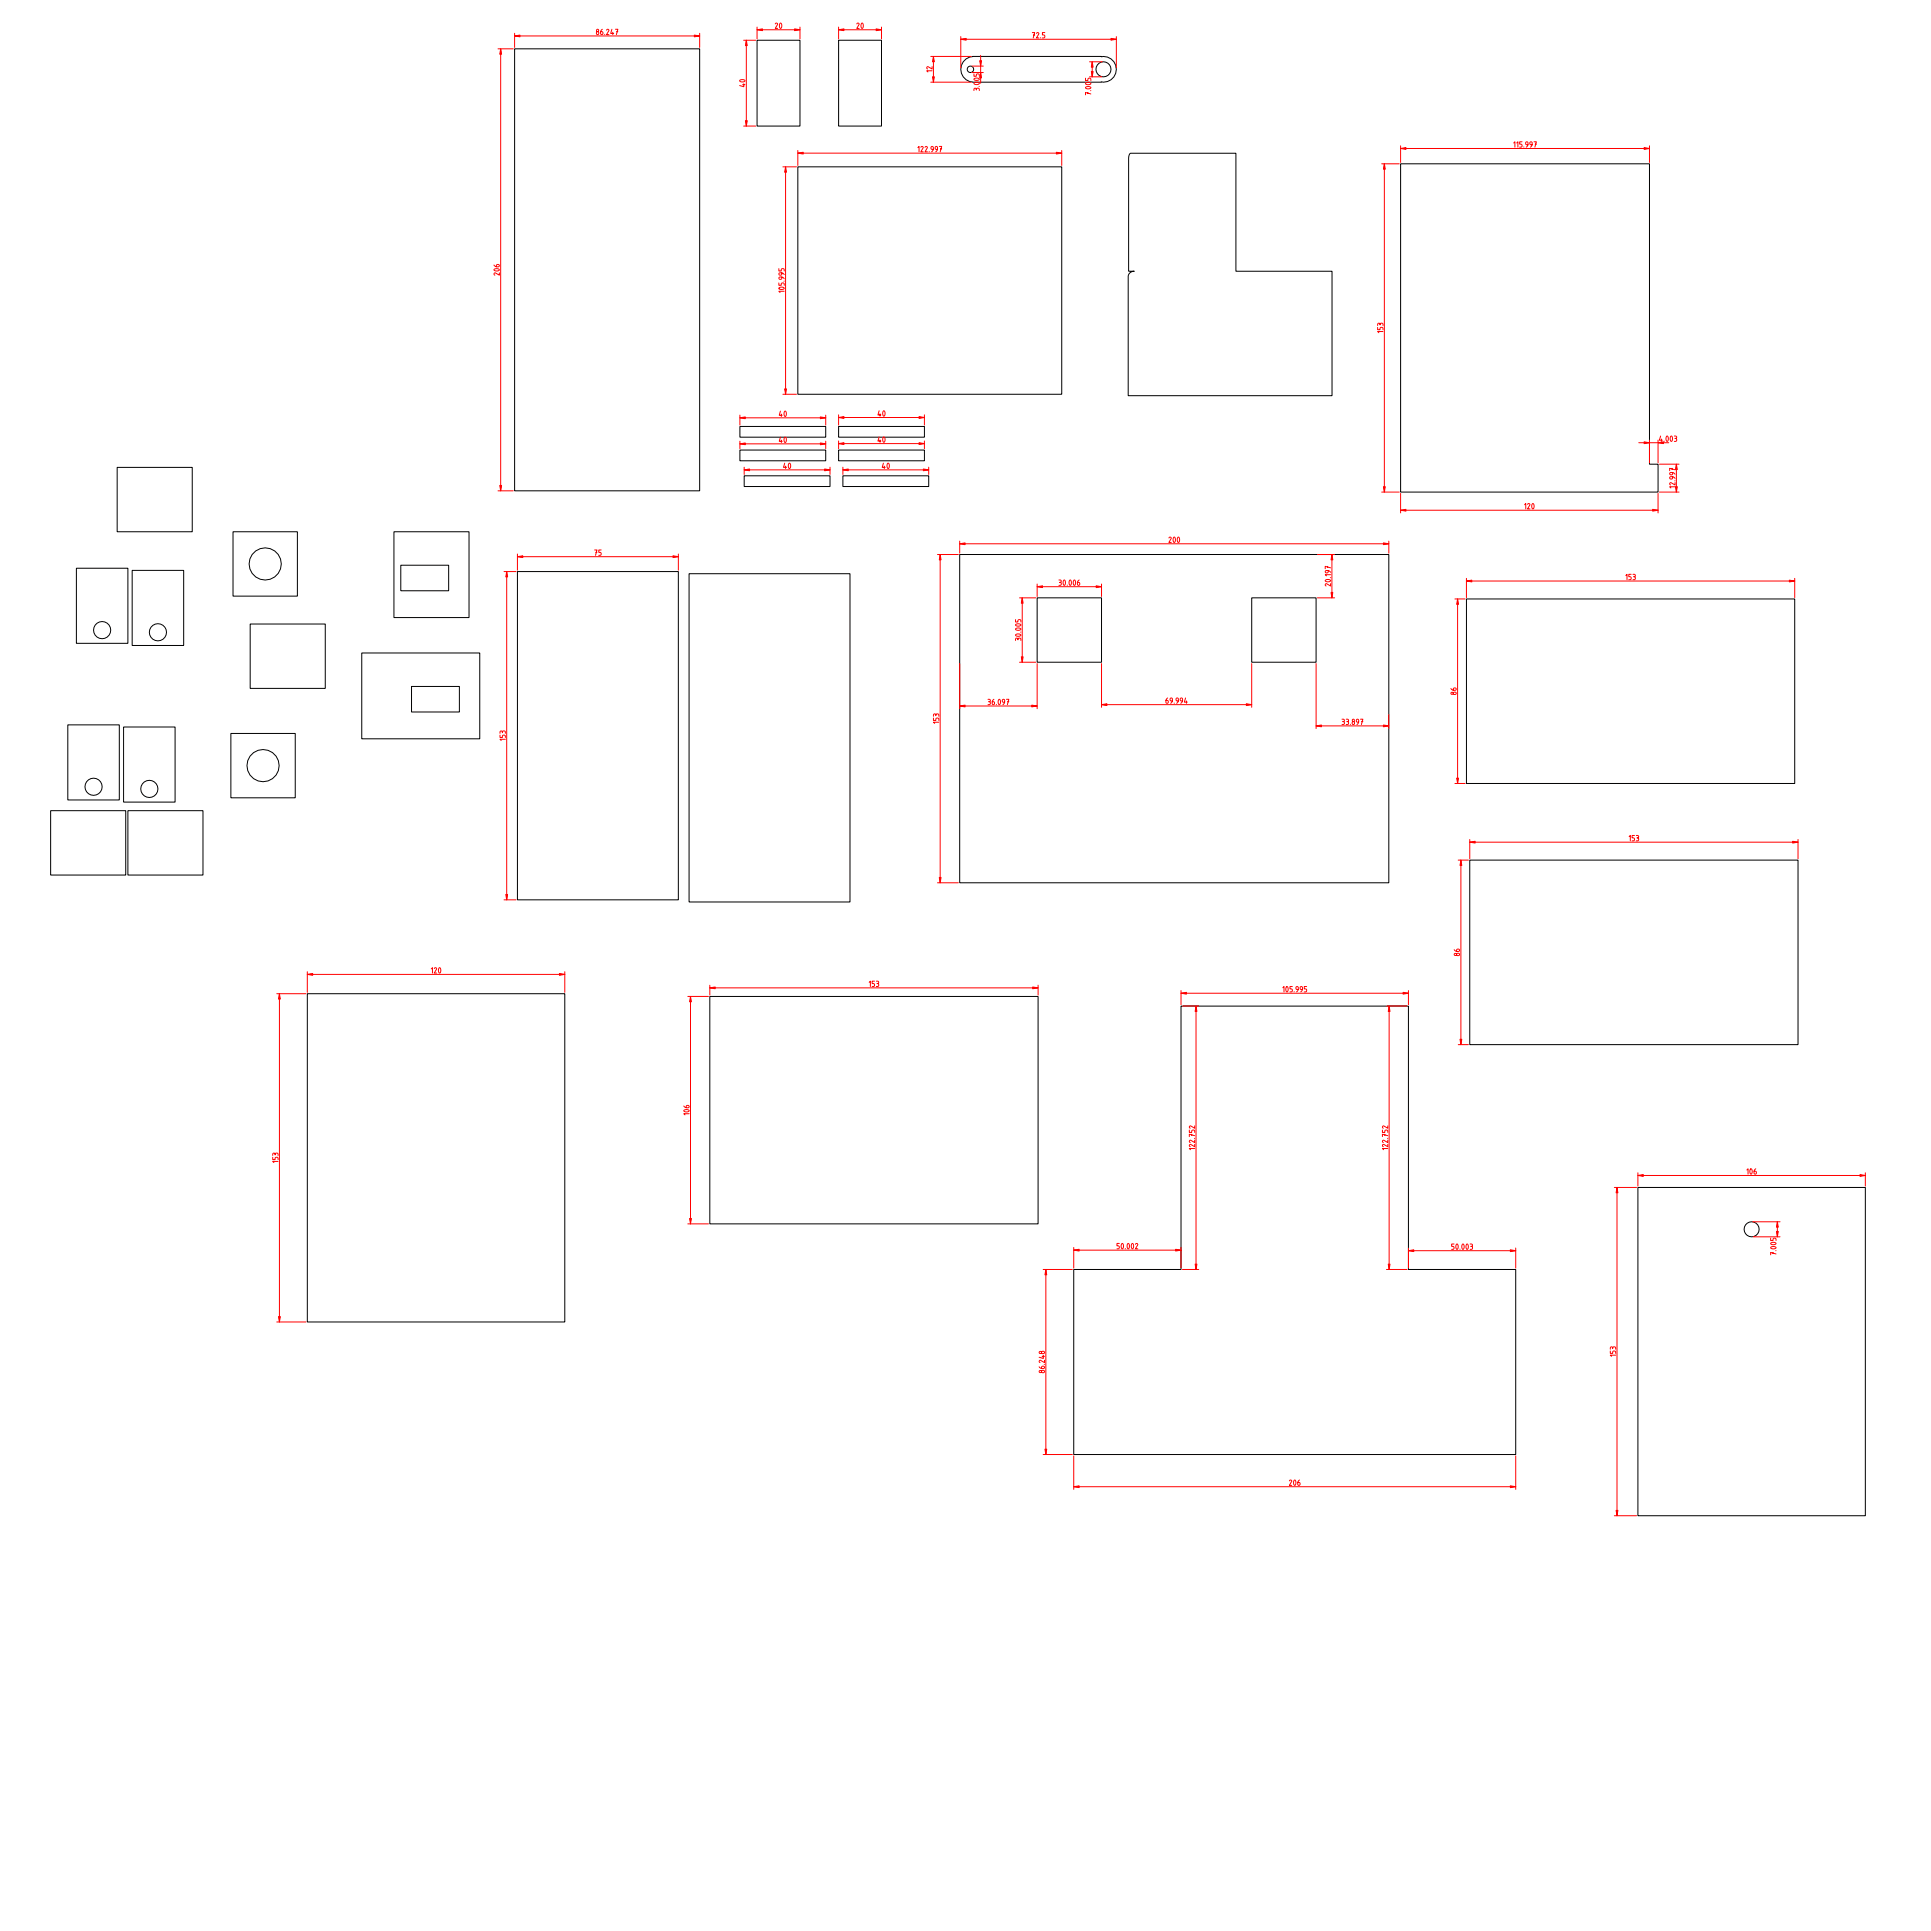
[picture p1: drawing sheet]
<svg xmlns="http://www.w3.org/2000/svg" width="900mm" height="900mm" viewBox="0 0 900 900" stroke-linecap="round" stroke-linejoin="round" font-family="sans-serif">
<g fill="none" stroke="#000" stroke-width=".47">
<path d="M391 19h20v40h-20zM449 29l1-2 3-1h60a6 6 0 0 1 7 6 6 6 0 0 1-7 6h-60a6 6 0 0 1-4-9zM527 72l49-1v55h45v58h-95v-55l1-2 2-1h-3v-52zM653 76h116v140h4v13h-120zM447 258h200v153h-200zM321 267h75v153h-75zM683 279h153v86h-153zM32 338h24v35h-24zM685 401h153v86h-153zM143 463h120v153h-120zM331 464h153v106h-153zM550 469h106v123h50v86h-206v-86h50z"/>
<path d="M763 553h106v153h-106z"/>
</g>
<path d="M322 464v106M319 515l2 1v-1h-1v1M319 517h1l1 1h-1zM321 519h-2v1" fill="none" stroke="#f00" stroke-width=".47"/>
<path d="M322 464v3h-1z" fill="#f00"/>
<path d="M322 464v3h-1z" fill="#f00" stroke="#f00" stroke-width=".47"/>
<path d="M321 568h1v2z" fill="#f00"/>
<path d="M321 568h1v2z" fill="#f00" stroke="#f00" stroke-width=".47"/>
<path d="M600 460v1v1l-1-1zM602 460h-1v1h1v1h-1M609 460h-1v1h1v1h-1M321 464h9M550 463h106M598 460v2M603 462h.1M605 461h-1v-1h1l-1 2M607 461h-1v-1h1l-1 2M321 570h9" fill="none" stroke="#f00" stroke-width=".47"/>
<g fill="none" stroke="#000" stroke-width=".47">
<path d="M353 19h20v40h-20zM241 266h75v153h-75zM483 279h30v30h-30z"/>
<circle cx="452" cy="32" r="1.5"/>
</g>
<path d="M550 463l3-1v1z" fill="#f00"/>
<path d="M550 463l3-1v1z" fill="#f00" stroke="#f00" stroke-width=".47"/>
<path d="M654 462l2 1h-2z" fill="#f00"/>
<path d="M654 462l2 1h-2z" fill="#f00" stroke="#f00" stroke-width=".47"/>
<path d="M143 454h120M201 452l1-1v2M202 451h1v1l-1 1h1M205 451v1v1h-1zM550 462v6M656 462v6" fill="none" stroke="#f00" stroke-width=".47"/>
<path d="M143 454h3v1z" fill="#f00"/>
<path d="M143 454h3v1z" fill="#f00" stroke="#f00" stroke-width=".47"/>
<path d="M261 454h2l-2 1z" fill="#f00"/>
<path d="M261 454h2l-2 1z" fill="#f00" stroke="#f00" stroke-width=".47"/>
<path d="M645 76v153M642 153v1h1l1-1 1 1M642 152l1-1h1l1 1M643 151h.1M645 155h-3h1M143 453v9M263 453v9" fill="none" stroke="#f00" stroke-width=".47"/>
<path d="M58 339h24v35h-24z" fill="none" stroke="#000" stroke-width=".47"/>
<path d="M645 76l1 3h-1z" fill="#f00"/>
<path d="M645 76l1 3h-1z" fill="#f00" stroke="#f00" stroke-width=".47"/>
<path d="M645 227h1l-1 2z" fill="#f00"/>
<path d="M645 227h1l-1 2z" fill="#f00" stroke="#f00" stroke-width=".47"/>
<path d="M644 76h8M644 229h8M683 271h153M758 268v2M760 268h-1v1h1v1h-1M761 268h1v1v1h-1M761 269h1" fill="none" stroke="#f00" stroke-width=".47"/>
<path d="M683 271l3-1v1z" fill="#f00"/>
<path d="M683 271l3-1v1z" fill="#f00" stroke="#f00" stroke-width=".47"/>
<path d="M834 270l2 1h-2z" fill="#f00"/>
<path d="M834 270l2 1h-2z" fill="#f00" stroke="#f00" stroke-width=".47"/>
<path d="M683 270v9M836 270v9M685 392h153M759 390l1-1v3M762 389h-1v1l1 1v1h-1M763 389l1 1h-1l1 2h-1M763 390h.1" fill="none" stroke="#f00" stroke-width=".47"/>
<path d="M685 392h2v1z" fill="#f00"/>
<path d="M685 392h2v1z" fill="#f00" stroke="#f00" stroke-width=".47"/>
<path d="M835 392h3l-3 1z" fill="#f00"/>
<path d="M835 392h3l-3 1z" fill="#f00" stroke="#f00" stroke-width=".47"/>
<path d="M685 391v9M838 391v9M405 458l1-1v3M408 457h-2v1l2 1-1 1h-1M408 457l2 1h-1v1l-1 1M409 458h.1M331 460h153" fill="none" stroke="#f00" stroke-width=".47"/>
<circle cx="816" cy="573" r="4" fill="none" stroke="#000" stroke-width=".47"/>
<path d="M331 460h2v1z" fill="#f00"/>
<path d="M331 460h2v1z" fill="#f00" stroke="#f00" stroke-width=".47"/>
<path d="M481 460h3l-3 1z" fill="#f00"/>
<path d="M481 460h3l-3 1z" fill="#f00" stroke="#f00" stroke-width=".47"/>
<path d="M241 259h75M277 256h1v3M278 257h.1M280 256h-1v1l1 1v1h-1M331 459v5M484 459v5" fill="none" stroke="#f00" stroke-width=".47"/>
<g fill="none" stroke="#000" stroke-width=".47">
<path d="M372 78h123v106h-123z"/>
<circle cx="514" cy="32" r="4"/>
</g>
<path d="M241 259h3v1z" fill="#f00"/>
<path d="M241 259h3v1z" fill="#f00" stroke="#f00" stroke-width=".47"/>
<path d="M314 259h2l-2 1z" fill="#f00"/>
<path d="M314 259h2l-2 1z" fill="#f00" stroke="#f00" stroke-width=".47"/>
<path d="M241 258v8M316 258v8M678 580h-1v1h1l-1 1M679 580l1 1-1 1v-1zM682 580v1v1l-1-1zM684 580v1v1l-1-1zM685 580h1v1v1h-1M656 583h50M680 582h.1M685 581h1" fill="none" stroke="#f00" stroke-width=".47"/>
<path d="M583 279h30v30h-30z" fill="none" stroke="#000" stroke-width=".47"/>
<path d="M656 583l3-1v1z" fill="#f00"/>
<path d="M656 583l3-1v1z" fill="#f00" stroke="#f00" stroke-width=".47"/>
<path d="M704 582l2 1h-2z" fill="#f00"/>
<path d="M704 582l2 1h-2z" fill="#f00" stroke="#f00" stroke-width=".47"/>
<path d="M130 463v153M127 539v1h1l1-1 1 1M127 538l1-1v1l1-1 1 1M128 538h.1M130 541h-3l1 1M656 582v9M706 582v9" fill="none" stroke="#f00" stroke-width=".47"/>
<path d="M130 463l1 3h-1z" fill="#f00"/>
<path d="M130 463l1 3h-1z" fill="#f00" stroke="#f00" stroke-width=".47"/>
<path d="M130 614h1l-1 2z" fill="#f00"/>
<path d="M130 614h1l-1 2z" fill="#f00" stroke="#f00" stroke-width=".47"/>
<path d="M653 69h116M705 67l1-1v3M707 67v-1v3M709 66h-1v1l1 1-1 1M710 68v1M712 67h-1v-1l1 1-1 2M714 67h-1v-1l1 1-1 2M715 66h1l-1 3M715 67h1M129 463h14M129 616h14" fill="none" stroke="#f00" stroke-width=".47"/>
<path d="M184 248h35v40h-35z" fill="none" stroke="#000" stroke-width=".47"/>
<path d="M653 69h2v1z" fill="#f00"/>
<path d="M653 69h2v1z" fill="#f00" stroke="#f00" stroke-width=".47"/>
<path d="M766 69h3l-3 1z" fill="#f00"/>
<path d="M766 69h3l-3 1z" fill="#f00" stroke="#f00" stroke-width=".47"/>
<g fill="none" stroke="#f00" stroke-width=".47">
<path d="M653 68v8M769 68v8M679 279v86M676 321l2 1 1-1h-1l-1 1"/>
<circle cx="677" cy="323" r=".5"/>
<circle cx="678" cy="323" r=".6"/>
</g>
<path d="M679 279l1 3h-1z" fill="#f00"/>
<path d="M679 279l1 3h-1z" fill="#f00" stroke="#f00" stroke-width=".47"/>
<path d="M679 363h1l-1 2z" fill="#f00"/>
<path d="M679 363h1l-1 2z" fill="#f00" stroke="#f00" stroke-width=".47"/>
<g fill="none" stroke="#f00" stroke-width=".47">
<path d="M678 279h5M678 365h5M681 401v86M678 443h2l-1-1v1"/>
<circle cx="678" cy="445" r=".5"/>
<circle cx="680" cy="445" r=".6"/>
</g>
<path d="M681 401v2h-1z" fill="#f00"/>
<path d="M681 401v2h-1z" fill="#f00" stroke="#f00" stroke-width=".47"/>
<path d="M680 484h1v3z" fill="#f00"/>
<path d="M680 484h1v3z" fill="#f00" stroke="#f00" stroke-width=".47"/>
<path d="M680 401h4M680 487h4M763 548h106M814 545h1v2M816 545l1 1-1 1v-1zM818 545l-1 2h1v-1h-1" fill="none" stroke="#f00" stroke-width=".47"/>
<path d="M763 548l3-1v1z" fill="#f00"/>
<path d="M763 548l3-1v1z" fill="#f00" stroke="#f00" stroke-width=".47"/>
<path d="M867 547l2 1h-2z" fill="#f00"/>
<path d="M867 547l2 1h-2z" fill="#f00" stroke="#f00" stroke-width=".47"/>
<path d="M453 31h5M453 34h5M454 34v2h1l1-2v1v1M454 39l1-1 1 1h-1zM454 37l1-1 1 1h-1zM457 26v13M454 42v-1l1 1 1-1v1M455 42h.1M456 40h.1M763 547v6M869 547v6" fill="none" stroke="#f00" stroke-width=".47"/>
<path d="M345 210h40v5h-40z" fill="none" stroke="#000" stroke-width=".47"/>
<path d="M457 28v3z" fill="#f00"/>
<path d="M457 28v3z" fill="#f00" stroke="#f00" stroke-width=".47"/>
<path d="M457 34v2z" fill="#f00"/>
<path d="M457 34v2z" fill="#f00" stroke="#f00" stroke-width=".47"/>
<path d="M236 266v153M233 343v1h1l1-1 1 1M233 342l1-1h1l1 1M234 341h.1M236 345h-3h1" fill="none" stroke="#f00" stroke-width=".47"/>
<path d="M236 266l1 3h-1z" fill="#f00"/>
<path d="M236 266l1 3h-1z" fill="#f00" stroke="#f00" stroke-width=".47"/>
<path d="M236 417h1l-1 2z" fill="#f00"/>
<path d="M236 417h1l-1 2z" fill="#f00" stroke="#f00" stroke-width=".47"/>
<path d="M235 266h6M483 273h30M493 270l2 1h-1l1 2h-2M494 271h.1M496 270l1 1-1 2-1-1zM497 273h.1M499 270v1v2l-1-1zM501 270v1v2l-1-1zM503 270l-1 2 1 1v-1l-1-1M235 419h6" fill="none" stroke="#f00" stroke-width=".47"/>
<path d="M483 273h3v1z" fill="#f00"/>
<path d="M483 273h3v1z" fill="#f00" stroke="#f00" stroke-width=".47"/>
<path d="M511 273h2l-2 1z" fill="#f00"/>
<path d="M511 273h2l-2 1z" fill="#f00" stroke="#f00" stroke-width=".47"/>
<path d="M483 272v6M513 272v6M522 580h-1v1h1l-1 1M523 580h1l-1 2v-1zM526 580v2l-1-1zM528 580v2l-1-1zM529 580h1l-1 2h1M500 583h50M524 582h.1" fill="none" stroke="#f00" stroke-width=".47"/>
<path d="M548 582l2 1h-2z" fill="#f00"/>
<path d="M548 582l2 1h-2z" fill="#f00" stroke="#f00" stroke-width=".47"/>
<path d="M500 583l3-1v1z" fill="#f00"/>
<path d="M500 583l3-1v1z" fill="#f00" stroke="#f00" stroke-width=".47"/>
<path d="M764 206h14M774 203l-1 2h2M774 205v1M776 206h.1M777 203l1 1-1 2-1-1zM779 203v1v2l-1-1zM780 203l1 1v1l-1 1M781 204h.1M500 581v10M550 581v10" fill="none" stroke="#f00" stroke-width=".47"/>
<path d="M36 265h24v35h-24z" fill="none" stroke="#000" stroke-width=".47"/>
<path d="M766 206h3l-3 1z" fill="#f00"/>
<path d="M766 206h3l-3 1z" fill="#f00" stroke="#f00" stroke-width=".47"/>
<path d="M773 206h2v1z" fill="#f00"/>
<path d="M773 206h2v1z" fill="#f00" stroke="#f00" stroke-width=".47"/>
<path d="M769 205v11M773 205v11M754 553v153M750 630v1h2v-1h1v1M750 629l1-1h1h1v1M752 628v1M753 632h-3h1" fill="none" stroke="#f00" stroke-width=".47"/>
<path d="M754 553v3h-1z" fill="#f00"/>
<path d="M754 553v3h-1z" fill="#f00" stroke="#f00" stroke-width=".47"/>
<path d="M753 704h1v2z" fill="#f00"/>
<path d="M753 704h1v2z" fill="#f00" stroke="#f00" stroke-width=".47"/>
<path d="M506 36v2h1l1-2v1v1M506 39l1-1 1 1h-1zM508 29h6M508 36h6M509 29v7M506 41l1-1 1 1h-1zM507 43v1M508 42h.1M508 44l-2-1v1M752 553h11M752 706h11" fill="none" stroke="#f00" stroke-width=".47"/>
<path d="M347 222h40v5h-40z" fill="none" stroke="#000" stroke-width=".47"/>
<path d="M509 29v2z" fill="#f00"/>
<path d="M509 29v2z" fill="#f00" stroke="#f00" stroke-width=".47"/>
<path d="M509 33v3z" fill="#f00"/>
<path d="M509 33v3z" fill="#f00" stroke="#f00" stroke-width=".47"/>
<path d="M513 328h70M544 325l-1 2 1 1v-1l-1-1M546 327l-1-1 1-1v1v2M547 328h.1M549 327l-1-1v-1l1 1-1 2M551 327l-1-1v-1l1 1-1 2M553 325l-1 2h1M553 327v1" fill="none" stroke="#f00" stroke-width=".47"/>
<path d="M513 328h3v1z" fill="#f00"/>
<path d="M513 328h3v1z" fill="#f00" stroke="#f00" stroke-width=".47"/>
<path d="M581 328h2l-2 1z" fill="#f00"/>
<path d="M581 328h2l-2 1z" fill="#f00" stroke="#f00" stroke-width=".47"/>
<path d="M513 309v21M583 309v21M500 693h206M601 690h1l-1 2h1M603 690l1 1-1 1v-1zM606 690l-1 2h1v-1h-1" fill="none" stroke="#f00" stroke-width=".47"/>
<path d="M500 693l3-1v1z" fill="#f00"/>
<path d="M500 693l3-1v1z" fill="#f00" stroke="#f00" stroke-width=".47"/>
<path d="M704 692l2 1h-2z" fill="#f00"/>
<path d="M704 692l2 1h-2z" fill="#f00" stroke="#f00" stroke-width=".47"/>
<path d="M653 238h120M711 235v2M712 235h1l-1 2h1M714 235l1 1-1 1v-1zM500 679v15M706 679v15" fill="none" stroke="#f00" stroke-width=".47"/>
<path d="M62 266h24v35h-24z" fill="none" stroke="#000" stroke-width=".47"/>
<path d="M770 237l3 1h-3z" fill="#f00"/>
<path d="M770 237l3 1h-3z" fill="#f00" stroke="#f00" stroke-width=".47"/>
<path d="M653 238l2-1v1z" fill="#f00"/>
<path d="M653 238l2-1v1z" fill="#f00" stroke="#f00" stroke-width=".47"/>
<path d="M653 230v9M773 230v9M825 577v1h1l1-1h1v1M825 579h2l1 1h-2zM828 569v7M825 581h2l1 1h-2zM826 584h.1M828 583h.1M828 584h-3v1" fill="none" stroke="#f00" stroke-width=".47"/>
<path d="M828 569l1 3h-1z" fill="#f00"/>
<path d="M828 569l1 3h-1z" fill="#f00" stroke="#f00" stroke-width=".47"/>
<path d="M828 574h1l-1 2z" fill="#f00"/>
<path d="M828 574h1l-1 2z" fill="#f00" stroke="#f00" stroke-width=".47"/>
<path d="M434 26h19M434 38h19M434 33h-2v1M434 31v1l-2-1v1M435 26v12M817 569h13M817 576h13" fill="none" stroke="#f00" stroke-width=".47"/>
<path d="M345 199h40v5h-40z" fill="none" stroke="#000" stroke-width=".47"/>
<path d="M435 26v3z" fill="#f00"/>
<path d="M435 26v3z" fill="#f00" stroke="#f00" stroke-width=".47"/>
<path d="M435 36v2z" fill="#f00"/>
<path d="M435 36v2z" fill="#f00" stroke="#f00" stroke-width=".47"/>
<path d="M447 329h36M460 326h2l-1 1v1h-1M461 327h.1M463 326l-1 2h1v-1h-1M464 328h.1M466 326v1v1h-1zM468 327h-1v-1h1l-1 2M469 326h1l-1 2M470 327h.1" fill="none" stroke="#f00" stroke-width=".47"/>
<path d="M481 329h2h-2z" fill="#f00"/>
<path d="M481 329h2h-2z" fill="#f00" stroke="#f00" stroke-width=".47"/>
<path d="M447 329h3z" fill="#f00"/>
<path d="M447 329h3z" fill="#f00" stroke="#f00" stroke-width=".47"/>
<path d="M447 309v21M483 309v21M557 469v123M554 527v1h1l1-1h1v1M555 529h.1M557 531h.1M557 535h-3l1 1M557 533v1l-2-1-1 1h1M557 531v1l-2-1-1 1h1M557 529h-3v1M557 525v1l-2-1h-1l1 1" fill="none" stroke="#f00" stroke-width=".47"/>
<path d="M557 469l1 2h-1z" fill="#f00"/>
<path d="M557 469l1 2h-1z" fill="#f00" stroke="#f00" stroke-width=".47"/>
<path d="M557 589h1l-1 3z" fill="#f00"/>
<path d="M557 589h1l-1 3z" fill="#f00" stroke="#f00" stroke-width=".47"/>
<path d="M779 218v1M781 219l-3-1v1M781 216v13M780 222l-1 1h-1l1-1 2 1M780 220l-1 1h-1l1-1 2 1M781 224h.1M781 227h-3h1M781 225v1l-2-1h-1l1 1M551 469h8M551 592h8" fill="none" stroke="#f00" stroke-width=".47"/>
<path d="M117 291h35v30h-35z" fill="none" stroke="#000" stroke-width=".47"/>
<path d="M781 216l1 3h-1z" fill="#f00"/>
<path d="M781 216l1 3h-1z" fill="#f00" stroke="#f00" stroke-width=".47"/>
<path d="M781 227h1l-1 2z" fill="#f00"/>
<path d="M781 227h1l-1 2z" fill="#f00" stroke="#f00" stroke-width=".47"/>
<path d="M448 18h72M481 15h1v3M482 16h.1M483 16l1-1v1l-1 2h1M485 18h.1M487 15h-1v1l1 1v1h-1M773 216h10M773 229h10" fill="none" stroke="#f00" stroke-width=".47"/>
<path d="M393 222h40v5h-40z" fill="none" stroke="#000" stroke-width=".47"/>
<path d="M518 18h2l-2 1z" fill="#f00"/>
<path d="M518 18h2l-2 1z" fill="#f00" stroke="#f00" stroke-width=".47"/>
<path d="M448 18h2v1z" fill="#f00"/>
<path d="M448 18h2v1z" fill="#f00" stroke="#f00" stroke-width=".47"/>
<g fill="none" stroke="#f00" stroke-width=".47">
<path d="M448 17v15M520 17v15M613 338h34M625 335l2 1h-1v1l-1 1M626 336h.1M627 335l1 1v1l-1 1M628 336h.1M629 338h.1M633 337l-1-1v-1l1 1-1 2M634 335h1l-1 3M635 336h.1"/>
<circle cx="631" cy="336" r=".5"/>
<circle cx="631" cy="337" r=".6"/>
</g>
<path d="M613 338h3v1z" fill="#f00"/>
<path d="M613 338h3v1z" fill="#f00" stroke="#f00" stroke-width=".47"/>
<path d="M645 338h2l-2 1z" fill="#f00"/>
<path d="M645 338h2l-2 1z" fill="#f00" stroke="#f00" stroke-width=".47"/>
<g fill="none" stroke="#f00" stroke-width=".47">
<path d="M613 309v31M647 333v7M487 592v86M484 637l2 1 1-1h-1l-1 1M486 632h1M486 632v1h-2M487 636h.1M487 634v1l-2-1h-1l1 1"/>
<circle cx="485" cy="639" r=".5"/>
<circle cx="485" cy="630" r=".5"/>
<circle cx="486" cy="639" r=".6"/>
<circle cx="486" cy="630" r=".6"/>
</g>
<path d="M487 592l1 2h-1z" fill="#f00"/>
<path d="M487 592l1 2h-1z" fill="#f00" stroke="#f00" stroke-width=".47"/>
<path d="M487 675h1l-1 3z" fill="#f00"/>
<path d="M487 675h1l-1 3z" fill="#f00" stroke="#f00" stroke-width=".47"/>
<path d="M447 253h200M545 251v-1l1 1-1 2h1M547 250l1 1-1 2v-1zM549 250l1 1-1 2v-1zM486 592h14M486 678h14" fill="none" stroke="#f00" stroke-width=".47"/>
<path d="M391 210h40v5h-40zM169 304h55v40h-55z" fill="none" stroke="#000" stroke-width=".47"/>
<path d="M447 253h3v1z" fill="#f00"/>
<path d="M447 253h3v1z" fill="#f00" stroke="#f00" stroke-width=".47"/>
<path d="M645 253h2l-2 1z" fill="#f00"/>
<path d="M645 253h2l-2 1z" fill="#f00" stroke="#f00" stroke-width=".47"/>
<path d="M447 252v6M647 252v6M647 469v123M644 527v1h1l1-1h1v1M645 529h.1M647 531h.1M647 535h-3l1 1M647 533v1l-2-1-1 1h1M647 531v1l-2-1-1 1h1M647 529h-3v1M647 525v1l-2-1h-1l1 1" fill="none" stroke="#f00" stroke-width=".47"/>
<path d="M647 469l1 2h-1z" fill="#f00"/>
<path d="M647 469l1 2h-1z" fill="#f00" stroke="#f00" stroke-width=".47"/>
<path d="M647 589h1l-1 3z" fill="#f00"/>
<path d="M647 589h1l-1 3z" fill="#f00" stroke="#f00" stroke-width=".47"/>
<path d="M476 279v30M473 298l1-1v1l1-1 1 1M473 289v1h1l1-1h1v1M473 296l2-1 1 1-2 1zM473 293h2h1l-2 1zM473 291h2h1l-2 1zM474 298h.1M476 295h.1M646 469h10M646 592h10" fill="none" stroke="#f00" stroke-width=".47"/>
<path d="M391 199h40v5h-40zM108 342h30v30h-30z" fill="none" stroke="#000" stroke-width=".47"/>
<path d="M476 279l1 2h-1z" fill="#f00"/>
<path d="M476 279l1 2h-1z" fill="#f00" stroke="#f00" stroke-width=".47"/>
<path d="M476 306h1l-1 3z" fill="#f00"/>
<path d="M476 306h1l-1 3z" fill="#f00" stroke="#f00" stroke-width=".47"/>
<path d="M438 258v153M475 279h8M475 309h8M435 335v1h1l1-1 1 1M435 334l1-1h1l1 1M436 333v1M438 337h-3h1" fill="none" stroke="#f00" stroke-width=".47"/>
<path d="M240 23h86v206h-86zM55 218h35v30h-35z" fill="none" stroke="#000" stroke-width=".47"/>
<path d="M438 258l1 3h-1z" fill="#f00"/>
<path d="M438 258l1 3h-1z" fill="#f00" stroke="#f00" stroke-width=".47"/>
<path d="M438 409h1l-1 2z" fill="#f00"/>
<path d="M438 409h1l-1 2z" fill="#f00" stroke="#f00" stroke-width=".47"/>
<g fill="none" stroke="#f00" stroke-width=".47">
<path d="M240 17h86M281 14l-1 2h1v-1h-1M282 16h.1M283 14h1l-1 2h1M285 14v2h1M286 15v1M287 14h1l-1 2M287 15h1M437 258h10M437 411h10"/>
<circle cx="279" cy="14" r=".5"/>
<circle cx="279" cy="15" r=".6"/>
</g>
<path d="M109 248h30v30h-30z" fill="none" stroke="#000" stroke-width=".47"/>
<path d="M240 17l2-1v1z" fill="#f00"/>
<path d="M240 17l2-1v1z" fill="#f00" stroke="#f00" stroke-width=".47"/>
<path d="M324 16l2 1h-2z" fill="#f00"/>
<path d="M324 16l2 1h-2z" fill="#f00" stroke="#f00" stroke-width=".47"/>
<path d="M240 16v6M326 16v6M621 258v21M618 270h1l1 1h-1zM619 264v1M619 266v1h-1v-1l2 1M620 269h.1M620 272v1l-2-1v1M620 268h-2M620 265l-2-1v1" fill="none" stroke="#f00" stroke-width=".47"/>
<path d="M621 258v3h-1z" fill="#f00"/>
<path d="M621 258v3h-1z" fill="#f00" stroke="#f00" stroke-width=".47"/>
<path d="M620 276h1v3z" fill="#f00"/>
<path d="M620 276h1v3z" fill="#f00" stroke="#f00" stroke-width=".47"/>
<path d="M353 14h20M361 11h1l-1 2h1M364 11v1v1l-1-1zM614 258h8M614 279h8" fill="none" stroke="#f00" stroke-width=".47"/>
<path d="M60 378h35v30h-35z" fill="none" stroke="#000" stroke-width=".47"/>
<path d="M353 14l2-1v1z" fill="#f00"/>
<path d="M353 14l2-1v1z" fill="#f00" stroke="#f00" stroke-width=".47"/>
<path d="M370 13l3 1h-3z" fill="#f00"/>
<path d="M370 13l3 1h-3z" fill="#f00" stroke="#f00" stroke-width=".47"/>
<path d="M353 13v5M373 13v5M391 14h20M399 11h1l-1 2h1M402 11v1v1l-1-1z" fill="none" stroke="#f00" stroke-width=".47"/>
<path d="M24 378h35v30h-35z" fill="none" stroke="#000" stroke-width=".47"/>
<path d="M391 14l2-1v1z" fill="#f00"/>
<path d="M391 14l2-1v1z" fill="#f00" stroke="#f00" stroke-width=".47"/>
<path d="M408 13l3 1h-3z" fill="#f00"/>
<path d="M408 13l3 1h-3z" fill="#f00" stroke="#f00" stroke-width=".47"/>
<path d="M391 13v5M411 13v5M372 71h123M428 69v-1v3M429 69l1-1v1l-1 2h1M431 69l1-1v1l-1 2h1M433 71h.1M435 70l-1-1v-1l1 1-1 2M437 70l-1-1v-1l1 1-1 2M438 68h1l-1 3M438 69h1" fill="none" stroke="#f00" stroke-width=".47"/>
<circle cx="48" cy="294" r="4" fill="none" stroke="#000" stroke-width=".47"/>
<path d="M372 71h2v1z" fill="#f00"/>
<path d="M372 71h2v1z" fill="#f00" stroke="#f00" stroke-width=".47"/>
<path d="M492 71h3l-3 1z" fill="#f00"/>
<path d="M492 71h3l-3 1z" fill="#f00" stroke="#f00" stroke-width=".47"/>
<path d="M372 70v7M495 70v7M345 195h40M364 192l-1 2h2M364 193v1M366 192v2l-1-1z" fill="none" stroke="#f00" stroke-width=".47"/>
<circle cx="74" cy="295" r="4" fill="none" stroke="#000" stroke-width=".47"/>
<path d="M345 195l2-1v1z" fill="#f00"/>
<path d="M345 195l2-1v1z" fill="#f00" stroke="#f00" stroke-width=".47"/>
<path d="M382 194l3 1h-3z" fill="#f00"/>
<path d="M382 194l3 1h-3z" fill="#f00" stroke="#f00" stroke-width=".47"/>
<path d="M345 193v5M385 193v5M391 195h40M410 191l-1 2h2M410 193v1M412 192v2l-1-1z" fill="none" stroke="#f00" stroke-width=".47"/>
<circle cx="44" cy="367" r="4" fill="none" stroke="#000" stroke-width=".47"/>
<path d="M391 195l2-1v1z" fill="#f00"/>
<path d="M391 195l2-1v1z" fill="#f00" stroke="#f00" stroke-width=".47"/>
<path d="M428 194l3 1h-3z" fill="#f00"/>
<path d="M428 194l3 1h-3z" fill="#f00" stroke="#f00" stroke-width=".47"/>
<path d="M391 193v5M431 193v5M391 207h40M410 204l-1 2h2M410 205v1M412 204v1v1l-1-1z" fill="none" stroke="#f00" stroke-width=".47"/>
<circle cx="70" cy="368" r="4" fill="none" stroke="#000" stroke-width=".47"/>
<path d="M391 207l2-1v1z" fill="#f00"/>
<path d="M391 207l2-1v1z" fill="#f00" stroke="#f00" stroke-width=".47"/>
<path d="M428 206l3 1h-3z" fill="#f00"/>
<path d="M428 206l3 1h-3z" fill="#f00" stroke="#f00" stroke-width=".47"/>
<path d="M345 207h40M364 204l-1 2h2M364 205v1M366 204v1v1l-1-1zM391 205v4M431 205v4" fill="none" stroke="#f00" stroke-width=".47"/>
<circle cx="123" cy="357" r="8" fill="none" stroke="#000" stroke-width=".47"/>
<path d="M382 206l3 1h-3z" fill="#f00"/>
<path d="M382 206l3 1h-3z" fill="#f00" stroke="#f00" stroke-width=".47"/>
<path d="M345 207l2-1v1z" fill="#f00"/>
<path d="M345 207l2-1v1z" fill="#f00" stroke="#f00" stroke-width=".47"/>
<path d="M345 206v3M347 219h40M366 216l-1 2h2M366 217v1M368 216v1v1l-1-1zM385 206v3" fill="none" stroke="#f00" stroke-width=".47"/>
<circle cx="124" cy="263" r="7" fill="none" stroke="#000" stroke-width=".47"/>
<path d="M347 219h2z" fill="#f00"/>
<path d="M347 219h2z" fill="#f00" stroke="#f00" stroke-width=".47"/>
<path d="M384 219h3h-3z" fill="#f00"/>
<path d="M384 219h3h-3z" fill="#f00" stroke="#f00" stroke-width=".47"/>
<path d="M347 218v3M387 218v3M393 219h40M412 216l-1 2h2M412 217v1M414 216v1v1l-1-1z" fill="none" stroke="#f00" stroke-width=".47"/>
<path d="M192 320h22v12h-22z" fill="none" stroke="#000" stroke-width=".47"/>
<path d="M393 219h2z" fill="#f00"/>
<path d="M393 219h2z" fill="#f00" stroke="#f00" stroke-width=".47"/>
<path d="M430 219h3h-3z" fill="#f00"/>
<path d="M430 219h3h-3z" fill="#f00" stroke="#f00" stroke-width=".47"/>
<path d="M348 19v40M345 37h1l1 1h-1zM346 39h1M347 39v1h-2M393 218v3M433 218v3" fill="none" stroke="#f00" stroke-width=".47"/>
<path d="M187 263h22v12h-22z" fill="none" stroke="#000" stroke-width=".47"/>
<path d="M348 19v2h-1z" fill="#f00"/>
<path d="M348 19v2h-1z" fill="#f00" stroke="#f00" stroke-width=".47"/>
<path d="M347 56h1v3z" fill="#f00"/>
<path d="M347 56h1v3z" fill="#f00" stroke="#f00" stroke-width=".47"/>
<path d="M347 19h5M233 23v206M347 59h5M230 124h2l1-1h-1l-1 1M230 126l2-1 1 1h-2zM233 127v1l-2-1-1 1h1" fill="none" stroke="#f00" stroke-width=".47"/>
<path d="M233 23l1 2h-1z" fill="#f00"/>
<path d="M233 23l1 2h-1z" fill="#f00" stroke="#f00" stroke-width=".47"/>
<path d="M233 226h1l-1 3z" fill="#f00"/>
<path d="M233 226h1l-1 3z" fill="#f00" stroke="#f00" stroke-width=".47"/>
<path d="M232 23h7M366 78v106M363 132v1h1l1-1v1M363 125v1h1l1-1v1M363 134h1h1l-1 1zM364 129v1h-1l1-1 1 1M364 127v1h-1l1-1 1 1M365 131h.1M365 136h-2h1M232 229h7" fill="none" stroke="#f00" stroke-width=".47"/>
<path d="M366 78l1 2h-1z" fill="#f00"/>
<path d="M366 78l1 2h-1z" fill="#f00" stroke="#f00" stroke-width=".47"/>
<path d="M366 181h1l-1 3z" fill="#f00"/>
<path d="M366 181h1l-1 3z" fill="#f00" stroke="#f00" stroke-width=".47"/>
<path d="M365 78h6M365 184h6" fill="none" stroke="#f00" stroke-width=".47"/>
</svg>
